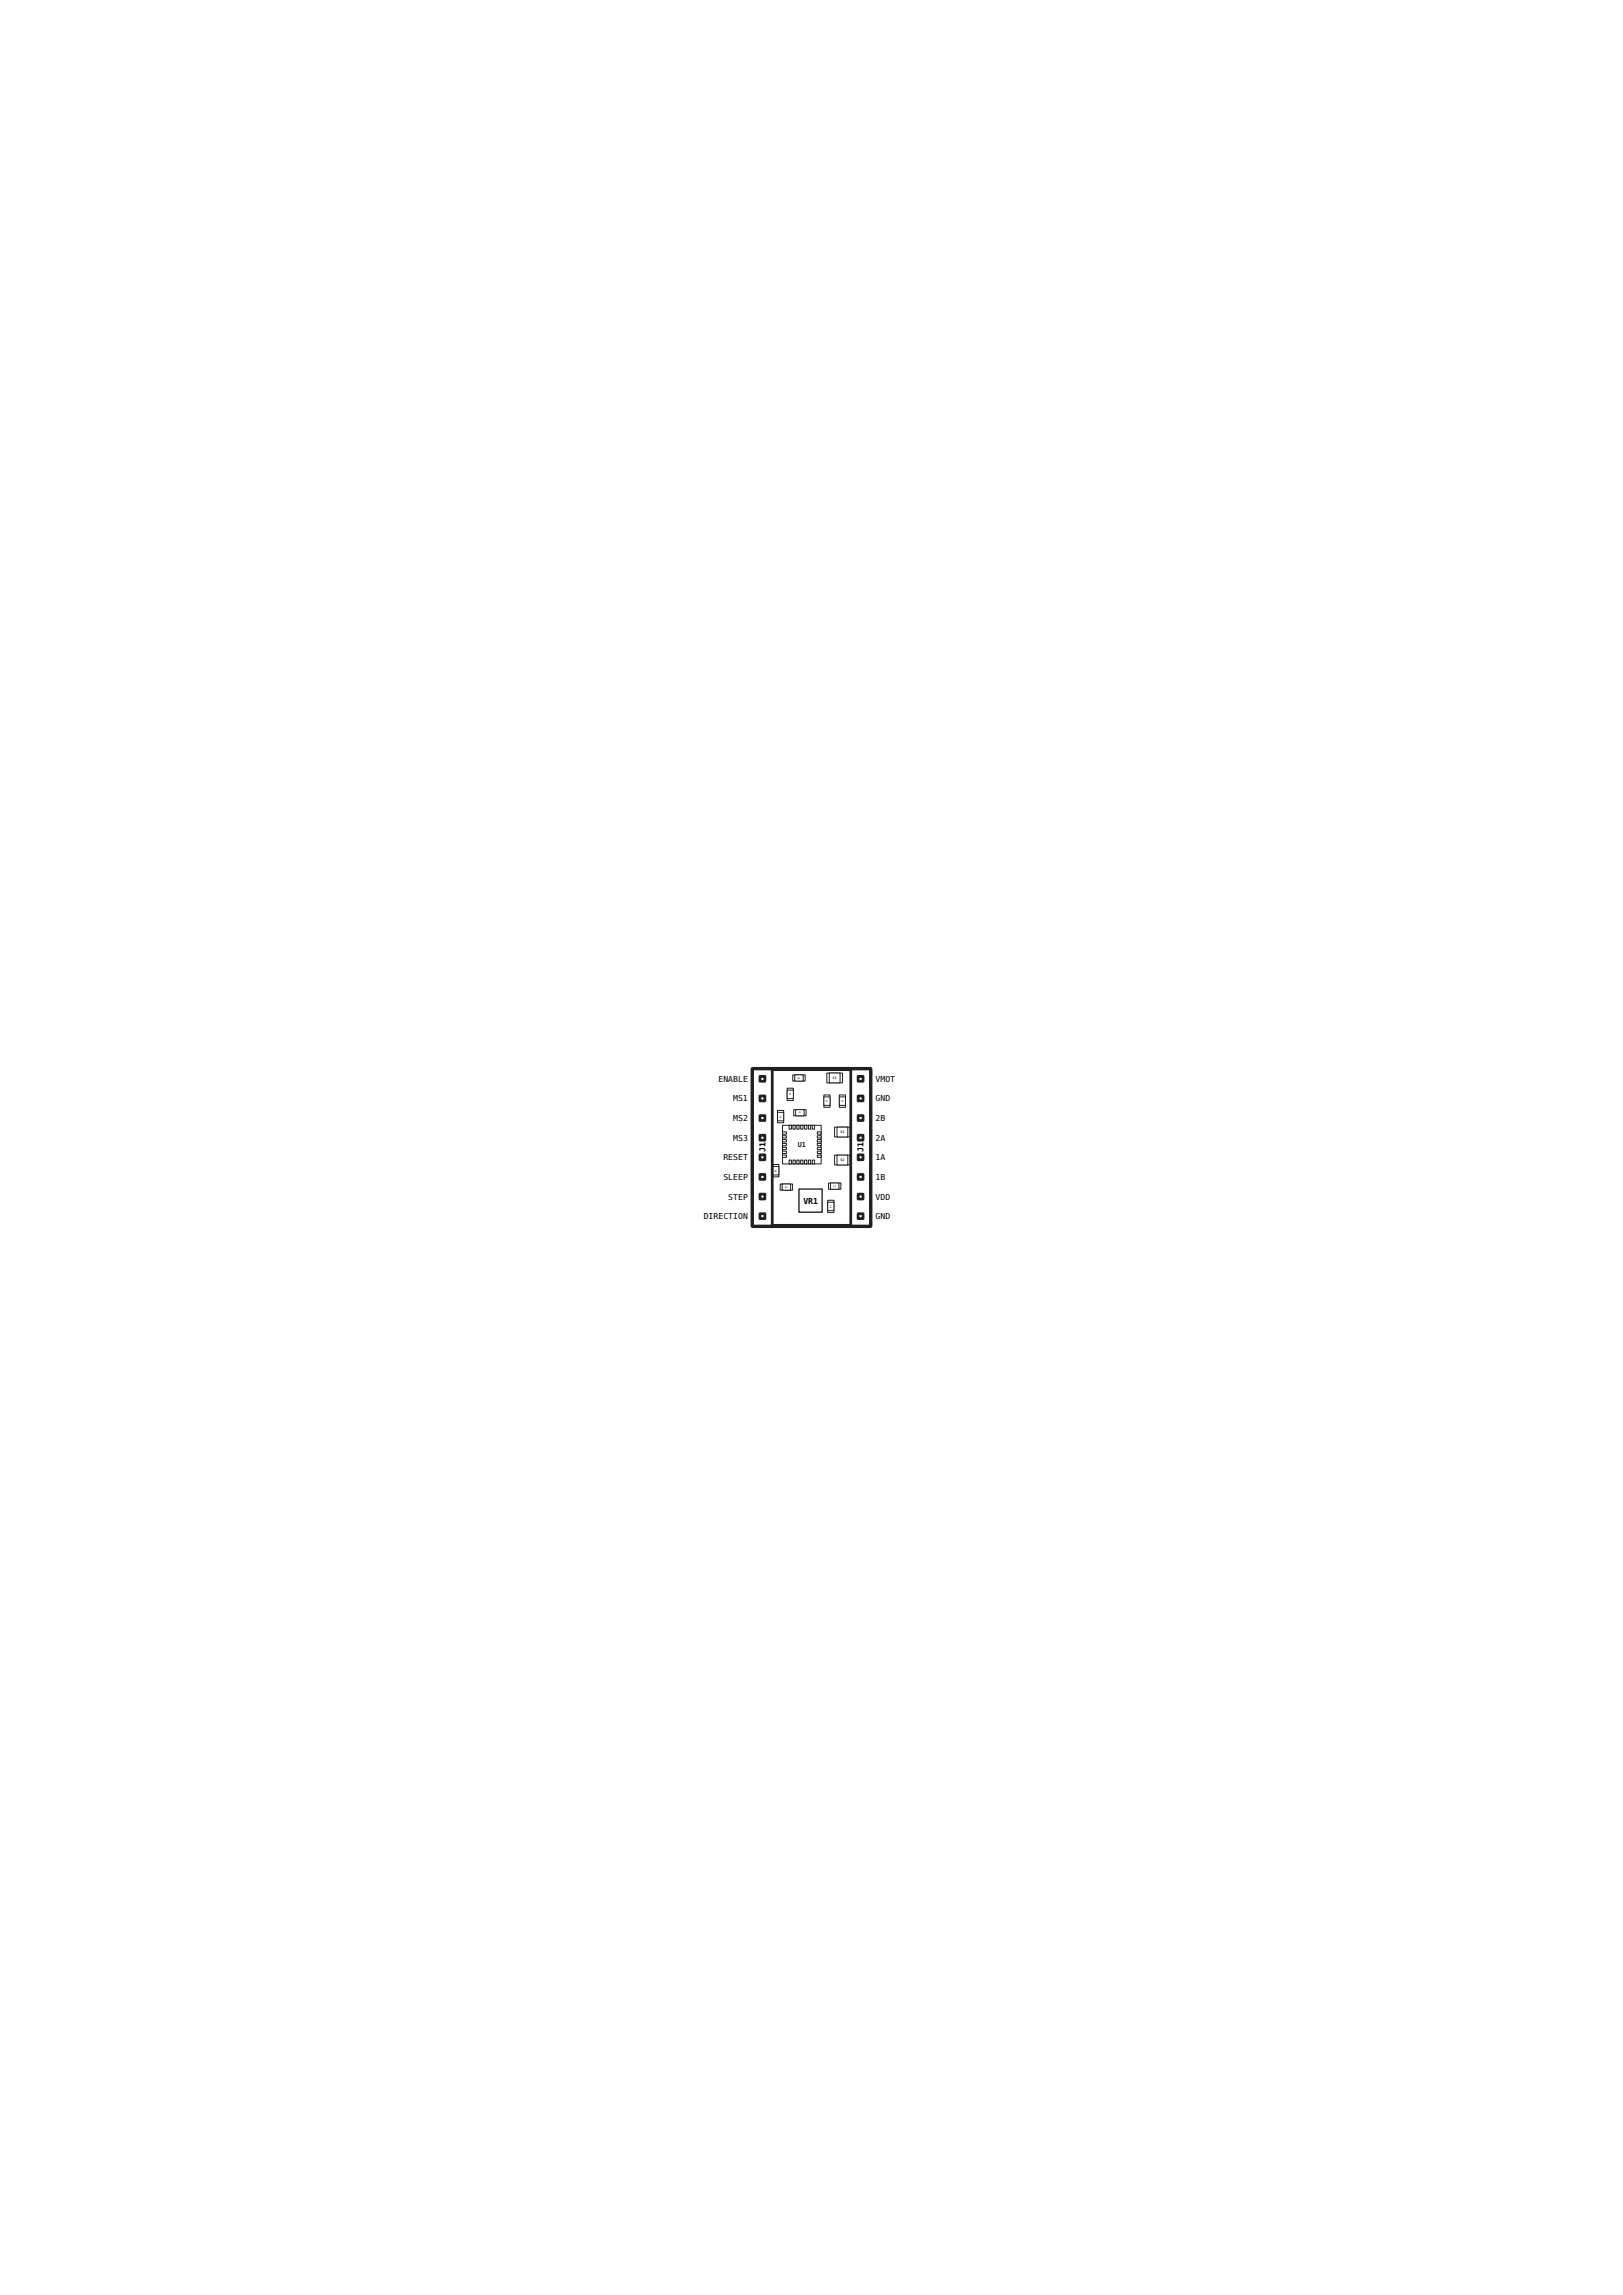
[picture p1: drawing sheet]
<svg xmlns="http://www.w3.org/2000/svg" width="210mm" height="297mm" viewBox="0 0 210 297" stroke-linecap="round" stroke-linejoin="round" font-family="sans-serif">
<defs><g id="words">
<g font-size="1.1">
<text x="93" y="140">ENABLE</text>
<text x="94.9" y="142.5">MS1</text>
<text x="113.3" y="140">VMOT</text>
<text x="113.3" y="142.5">GND</text>
<text x="94.9" y="145.1">MS2</text>
<text x="94.9" y="147.6">MS3</text>
<text x="99" y="149.1" transform="rotate(-90 99 149.1)">J1</text>
<text x="111.7" y="149.1" transform="rotate(-90 111.7 149.1)">J1</text>
<text x="113.3" y="145.1">2B</text>
<text x="113.3" y="147.6">2A</text>
<text x="93.6" y="150.2">RESET</text>
<text x="93.6" y="152.7">SLEEP</text>
<text x="94.2" y="155.2">STEP</text>
<text x="103.9" y="155.8">VR1</text>
<text x="113.3" y="150.2">1A</text>
<text x="113.3" y="152.7">1B</text>
<text x="113.3" y="155.2">VDD</text>
<text x="91.1" y="157.8">DIRECTION</text>
<text x="113.3" y="157.8">GND</text>
</g>
<text font-size=".9" fill="#231f20" x="103.2" y="148.4">U1</text>
<g font-size=".4" fill="#231f20">
<text x="107.8" y="139.7">C1</text>
<text x="108.8" y="146.7">S1</text>
<text x="108.8" y="150.3">S2</text>
</g>
<g font-size=".2" fill="#231f20">
<text x="102.3" y="141.8" transform="rotate(-90 102.3 141.8)">C6</text>
<text x="103.2" y="139.6">R2</text>
<text x="107.1" y="142.6" transform="rotate(-90 107.1 142.6)">C2</text>
<text x="109.1" y="142.6" transform="rotate(-90 109.1 142.6)">C1</text>
<text x="101.1" y="144.6" transform="rotate(-90 101.1 144.6)">C7</text>
<text x="103.4" y="144.1">C5</text>
<text x="100.5" y="151.6" transform="rotate(-90 100.5 151.6)">R4</text>
<text x="101.6" y="153.7">R3</text>
<text x="107.9" y="153.6">C4</text>
<text x="107.6" y="156.3" transform="rotate(-90 107.6 156.3)">R1</text>
</g>
</g></defs>
<path d="M97.4 138.3h15.2v20.4h-15.2z" fill-rule="evenodd" fill="#fff" stroke="#231f20" stroke-width=".53"/>
<g fill="#fff" stroke="#231f20" stroke-width=".13">
<path d="M108 145.9h2v1.2h-2z" fill-rule="evenodd"/>
<path d="M108.3 145.9h1.4v1.2h-1.4z" fill-rule="evenodd"/>
<path d="M108 149.5h2v1.3h-2z" fill-rule="evenodd"/>
<path d="M108.3 149.5h1.4v1.3h-1.4z" fill-rule="evenodd"/>
<path d="M108.6 141.7h.8v1.6h-.8z" fill-rule="evenodd"/>
<path d="M108.6 142h.8v1.1h-.8z" fill-rule="evenodd"/>
<path d="M106.6 141.7h.8v1.6h-.8z" fill-rule="evenodd"/>
<path d="M106.6 142h.8v1.1h-.8z" fill-rule="evenodd"/>
<path d="M101.9 140.8h.8v1.6h-.8z" fill-rule="evenodd"/>
<path d="M101.9 141.1h.8v1.1h-.8z" fill-rule="evenodd"/>
<path d="M100.6 143.7h.8v1.6h-.8z" fill-rule="evenodd"/>
<path d="M100.6 144h.8v1.1h-.8z" fill-rule="evenodd"/>
<path d="M102.7 143.6h1.6v.8h-1.6z" fill-rule="evenodd"/>
<path d="M103 143.6h1.1v.8h-1.1z" fill-rule="evenodd"/>
<path d="M107.2 153.1h1.6v.8h-1.6z" fill-rule="evenodd"/>
<path d="M107.5 153.1h1.1v.8h-1.1z" fill-rule="evenodd"/>
<path d="M107 138.9h2v1.2h-2z" fill-rule="evenodd"/>
<path d="M107.3 138.9h1.4v1.2h-1.4z" fill-rule="evenodd"/>
<path d="M100 150.7h.8v1.6h-.8z" fill-rule="evenodd"/>
<path d="M100 151h.8v1.1h-.8z" fill-rule="evenodd"/>
<path d="M101 153.2h1.5v.8h-1.5z" fill-rule="evenodd"/>
<path d="M101.2 153.2h1.1v.8h-1.1z" fill-rule="evenodd"/>
<path d="M102.6 139.1h1.6v.8h-1.6z" fill-rule="evenodd"/>
<path d="M102.8 139.1h1.1v.8h-1.1z" fill-rule="evenodd"/>
<path d="M107.1 155.3h.8v1.6h-.8z" fill-rule="evenodd"/>
<path d="M107.1 155.6h.8v1.1h-.8z" fill-rule="evenodd"/>
<path d="M101.3 145.6h4.9v5h-4.9z" fill-rule="evenodd"/>
<path d="M102.1 145.6h.3v.5h-.3z" fill-rule="evenodd"/>
<path d="M102.6 145.6h.3v.5h-.3z" fill-rule="evenodd"/>
<path d="M103.1 145.6h.3v.5h-.3z" fill-rule="evenodd"/>
<path d="M103.6 145.6h.3v.5h-.3z" fill-rule="evenodd"/>
<path d="M104.1 145.6h.3v.5h-.3z" fill-rule="evenodd"/>
<path d="M104.6 145.6h.3v.5h-.3z" fill-rule="evenodd"/>
<path d="M105.1 145.6h.3v.5h-.3z" fill-rule="evenodd"/>
<path d="M101.3 146.5h.5v.3h-.5z" fill-rule="evenodd"/>
<path d="M101.3 147h.5v.3h-.5z" fill-rule="evenodd"/>
<path d="M101.3 147.5h.5v.3h-.5z" fill-rule="evenodd"/>
<path d="M101.3 148h.5v.3h-.5z" fill-rule="evenodd"/>
<path d="M101.3 148.5h.5v.3h-.5z" fill-rule="evenodd"/>
<path d="M101.3 149h.5v.3h-.5z" fill-rule="evenodd"/>
<path d="M101.3 149.5h.5v.3h-.5z" fill-rule="evenodd"/>
<path d="M102.1 150.1h.3v.5h-.3z" fill-rule="evenodd"/>
<path d="M102.6 150.1h.3v.5h-.3z" fill-rule="evenodd"/>
<path d="M103.1 150.1h.3v.5h-.3z" fill-rule="evenodd"/>
<path d="M103.6 150.1h.3v.5h-.3z" fill-rule="evenodd"/>
<path d="M104.1 150.1h.3v.5h-.3z" fill-rule="evenodd"/>
<path d="M104.6 150.1h.3v.5h-.3z" fill-rule="evenodd"/>
<path d="M105.1 150.1h.3v.5h-.3z" fill-rule="evenodd"/>
<path d="M105.8 146.5h.4v.3h-.4z" fill-rule="evenodd"/>
<path d="M105.8 147h.4v.3h-.4z" fill-rule="evenodd"/>
<path d="M105.7 147.5h.5v.3h-.5z" fill-rule="evenodd"/>
<path d="M105.7 148h.5v.3h-.5z" fill-rule="evenodd"/>
<path d="M105.7 148.5h.5v.3h-.5z" fill-rule="evenodd"/>
<path d="M105.7 149h.5v.3h-.5z" fill-rule="evenodd"/>
<path d="M105.7 149.5h.5v.3h-.5z" fill-rule="evenodd"/>
</g>
<g fill="#fff" stroke="#231f20" stroke-width=".35">
<path d="M97.4 138.3h2.5v20.4h-2.5z" fill-rule="evenodd"/>
<path d="M98.3 154.5h.7v.7h-.7z" fill-rule="evenodd"/>
<path d="M98.3 157.1h.7v.6h-.7z" fill-rule="evenodd"/>
<path d="M98.3 152h.7v.6h-.7z" fill-rule="evenodd"/>
<path d="M98.3 149.4h.7v.7h-.7z" fill-rule="evenodd"/>
<path d="M98.3 146.9h.7v.6h-.7z" fill-rule="evenodd"/>
<path d="M98.3 144.4h.7v.6h-.7z" fill-rule="evenodd"/>
<path d="M98.3 141.8h.7v.7h-.7z" fill-rule="evenodd"/>
<path d="M98.3 139.3h.7v.6h-.7z" fill-rule="evenodd"/>
<path d="M110.1 138.3h2.5v20.4h-2.5z" fill-rule="evenodd"/>
<path d="M111 154.5h.7v.7h-.7z" fill-rule="evenodd"/>
<path d="M111 157.1h.7v.6h-.7z" fill-rule="evenodd"/>
<path d="M111 152h.7v.6h-.7z" fill-rule="evenodd"/>
<path d="M111 149.4h.7v.7h-.7z" fill-rule="evenodd"/>
<path d="M111 146.9h.7v.6h-.7z" fill-rule="evenodd"/>
<path d="M111 144.4h.7v.6h-.7z" fill-rule="evenodd"/>
<path d="M111 141.8h.7v.7h-.7z" fill-rule="evenodd"/>
<path d="M111 139.3h.7v.6h-.7z" fill-rule="evenodd"/>
</g>
<path d="M103.4 153.9h3v3h-3z" fill-rule="evenodd" fill="#fff" stroke="#231f20" stroke-width=".18"/>
<use href="#words"/>
</svg>
